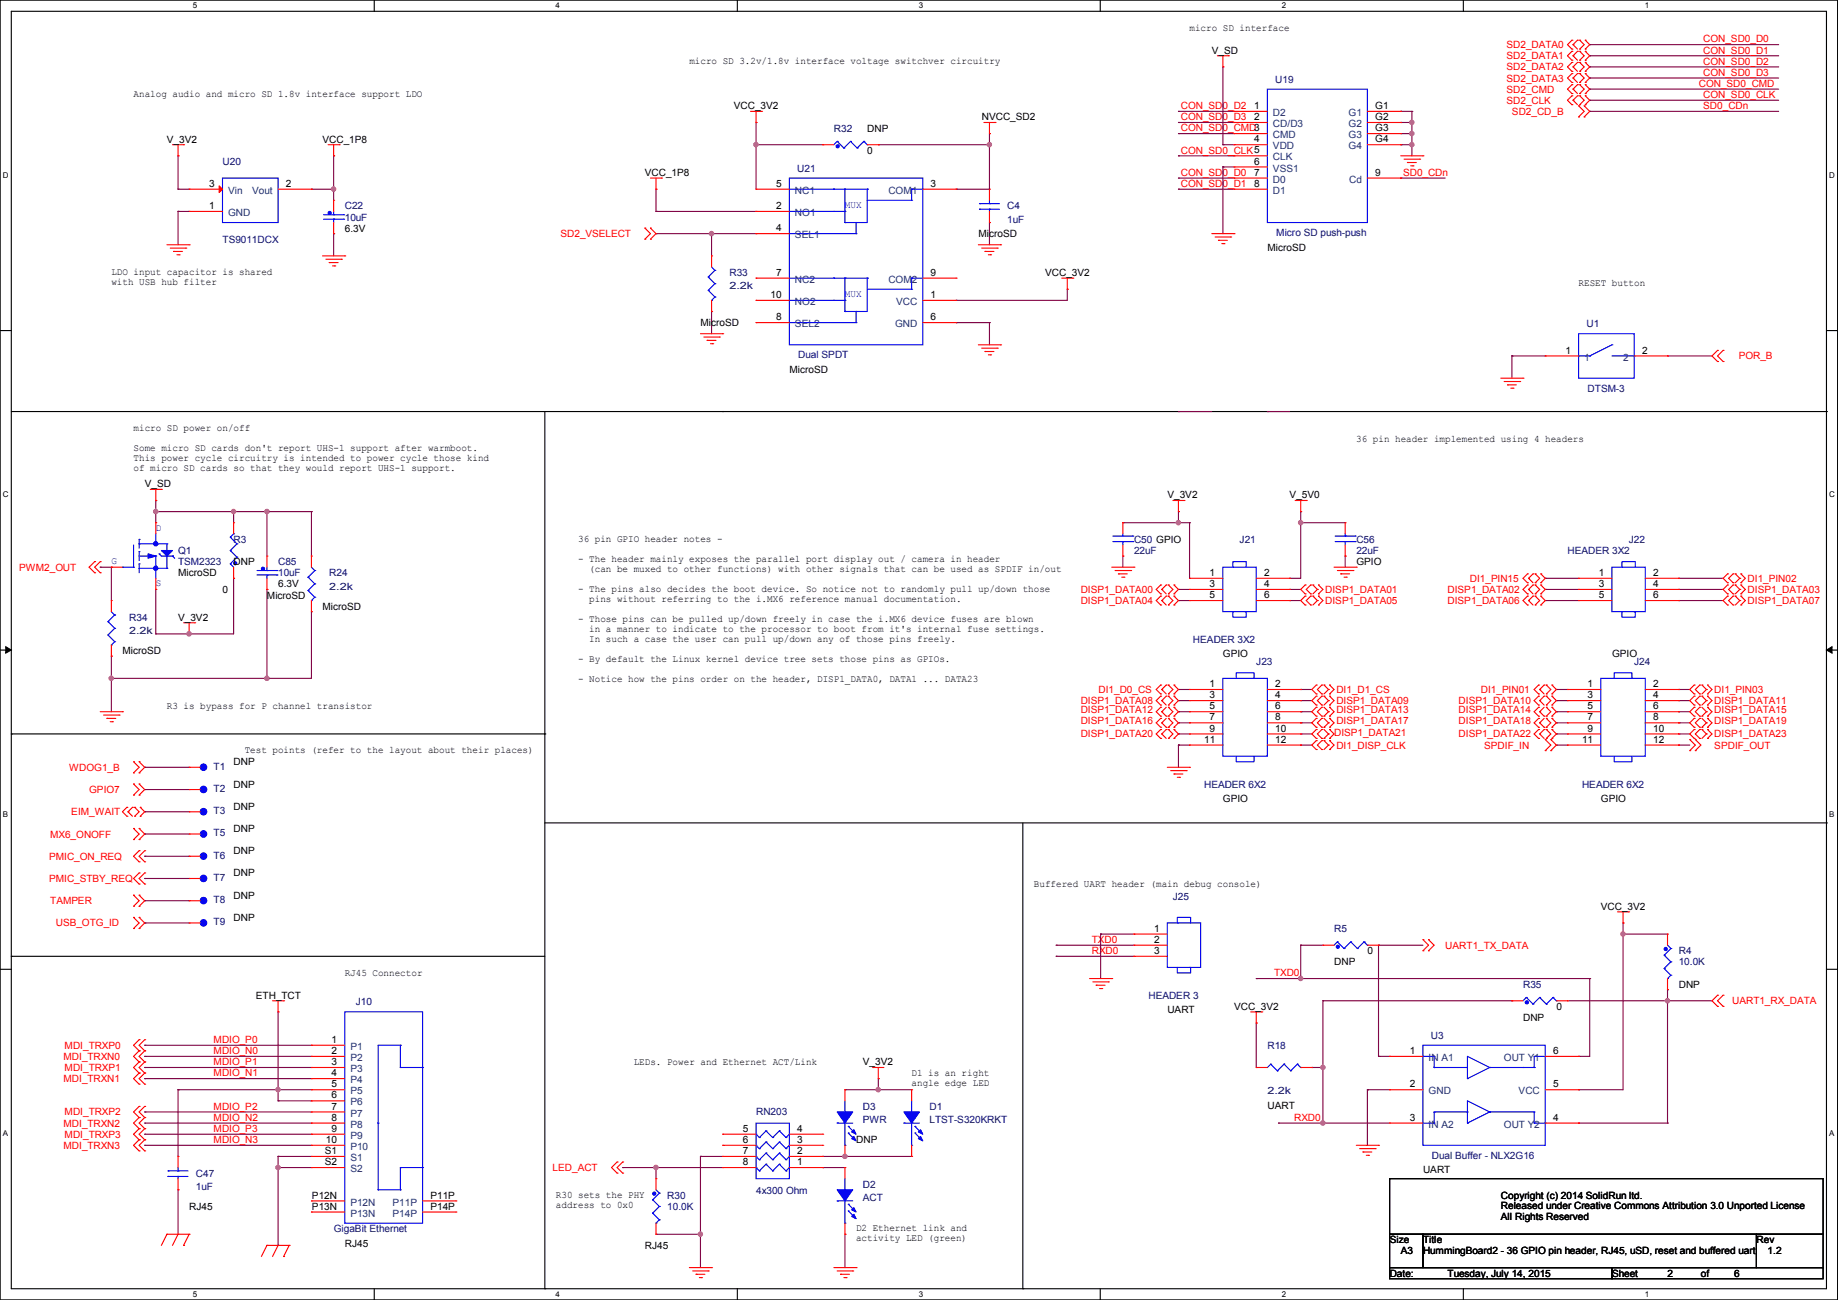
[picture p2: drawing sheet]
<svg xmlns="http://www.w3.org/2000/svg" width="420mm" height="297mm" viewBox="0 0 420 297" stroke-linecap="round" stroke-linejoin="round" font-family="sans-serif">
<defs><g id="words">
<g font-size="2.3">
<text x="271.8" y="7">micro SD interface</text>
<text x="157.5" y="14.6">micro SD 3.2v/1.8v interface voltage switchver circuitry</text>
<text x="276.9" y="12.3">V_SD</text>
<text x="30.5" y="22.2">Analog audio and micro SD 1.8v interface support LDO</text>
<text x="167.7" y="25">VCC_3V2</text>
<text x="224.3" y="27.5">NVCC_SD2</text>
<text x="286.6" y="24.9">1</text>
<text x="286.6" y="27.4">2</text>
<text x="314.3" y="24.9">G1</text>
<text x="314.3" y="27.4">G2</text>
<text x="314.3" y="30">G3</text>
<text x="38.1" y="32.6">V_3V2</text>
<text x="73.7" y="32.6">VCC_1P8</text>
<text x="198.2" y="35.1">0</text>
<text x="198.2" y="30.1">DNP</text>
<text x="286.6" y="32.5">4</text>
<text x="314.3" y="32.5">G4</text>
<text x="147.4" y="40.2">VCC_1P8</text>
<text x="286.6" y="37.6">6</text>
<text x="286.6" y="40.1">7</text>
<text x="314.3" y="40.1">9</text>
<text x="47.8" y="47.8">1</text>
<text x="47.8" y="42.7">3</text>
<text x="65.3" y="42.7">2</text>
<text x="177.3" y="42.7">5</text>
<text x="177.3" y="47.8">2</text>
<text x="212.7" y="42.7">3</text>
<text x="286.6" y="42.7">8</text>
<text x="78.8" y="52.9">6.3V</text>
<text x="177.3" y="52.8">4</text>
<text x="223.6" y="54.2">MicroSD</text>
<text x="289.6" y="57.2">MicroSD</text>
<text x="25.4" y="62.9">LDO input capacitor is shared</text>
<text x="25.4" y="65.2">with USB hub filter</text>
<text x="177.3" y="63">7</text>
<text x="212.7" y="63">9</text>
<text x="238.8" y="63.1">VCC_3V2</text>
<text x="360.7" y="65.4">RESET button</text>
<text x="176.1" y="68.1">10</text>
<text x="212.7" y="68.1">1</text>
<text x="160.1" y="74.5">MicroSD</text>
<text x="177.3" y="73.2">8</text>
<text x="212.7" y="73.2">6</text>
<text x="357.7" y="80.8">1</text>
<text x="375.2" y="80.8">2</text>
<text x="180.4" y="85.2">MicroSD</text>
<text x="30.5" y="98.4">micro SD power on/off</text>
<text x="309.9" y="101">36 pin header implemented using 4 headers</text>
<text x="30.5" y="103">Some micro SD cards don't report UHS-1 support after warmboot.</text>
<text x="30.5" y="105.3">This power cycle circuitry is intended to power cycle those kind</text>
<text x="30.5" y="107.6">of micro SD cards so that they would report UHS-1 support.</text>
<text x="33.1" y="111.3">V_SD</text>
<text x="266.8" y="113.9">V_3V2</text>
<text x="294.7" y="113.9">V_5V0</text>
<text x="132.1" y="123.8">36 pin GPIO header notes -</text>
<text x="40.7" y="131.7">MicroSD</text>
<text x="53.4" y="129.1">DNP</text>
<text x="132.1" y="128.4">- The header mainly exposes the parallel port display out / camera in header</text>
<text x="134.7" y="130.7">(can be muxed to other functions) with other signals that can be used as SPDIF in/out</text>
<text x="276.4" y="131.6">1</text>
<text x="288.9" y="131.6">2</text>
<text x="309.9" y="129.1">GPIO</text>
<text x="365.3" y="131.6">1</text>
<text x="377.8" y="131.6">2</text>
<text x="50.8" y="135.5">0</text>
<text x="61" y="136.7">MicroSD</text>
<text x="63.5" y="134.2">6.3V</text>
<text x="132.1" y="135.3">- The pins also decides the boot device. So notice not to randomly pull up/down those</text>
<text x="134.7" y="137.5">pins without referring to the i.MX6 reference manual documentation.</text>
<text x="276.4" y="134.1">3</text>
<text x="276.4" y="136.7">5</text>
<text x="288.9" y="134.1">4</text>
<text x="288.9" y="136.7">6</text>
<text x="365.3" y="134.1">3</text>
<text x="365.3" y="136.7">5</text>
<text x="377.8" y="134.1">4</text>
<text x="377.8" y="136.7">6</text>
<text x="40.7" y="141.8">V_3V2</text>
<text x="73.7" y="139.3">MicroSD</text>
<text x="132.1" y="142.1">- Those pins can be pulled up/down freely in case the i.MX6 device fuses are blown</text>
<text x="28" y="149.4">MicroSD</text>
<text x="134.7" y="144.4">in a manner to indicate to the processor to boot from it's internal fuse settings.</text>
<text x="134.7" y="146.7">In such a case the user can pull up/down any of those pins freely.</text>
<text x="132.1" y="151.3">- By default the Linux kernel device tree sets those pins as GPIOs.</text>
<text x="132.1" y="155.8">- Notice how the pins order on the header, DISP1_DATA0, DATA1 ... DATA23</text>
<text x="279.5" y="150.2">GPIO</text>
<text x="368.4" y="150.2">GPIO</text>
<text x="38.1" y="161.9">R3 is bypass for P channel transistor</text>
<text x="276.4" y="157">1</text>
<text x="276.4" y="159.5">3</text>
<text x="291.4" y="157">2</text>
<text x="291.4" y="159.5">4</text>
<text x="362.8" y="157">1</text>
<text x="362.8" y="159.5">3</text>
<text x="377.8" y="157">2</text>
<text x="377.8" y="159.5">4</text>
<text x="276.4" y="162.1">5</text>
<text x="276.4" y="164.6">7</text>
<text x="276.4" y="167.1">9</text>
<text x="291.4" y="162.1">6</text>
<text x="291.4" y="164.6">8</text>
<text x="291.4" y="167.1">10</text>
<text x="362.8" y="162.1">5</text>
<text x="362.8" y="164.6">7</text>
<text x="362.8" y="167.1">9</text>
<text x="377.8" y="162.1">6</text>
<text x="377.8" y="164.6">8</text>
<text x="377.8" y="167.1">10</text>
<text x="55.9" y="172.1">Test points (refer to the layout about their places)</text>
<text x="275.1" y="169.7">11</text>
<text x="291.4" y="169.7">12</text>
<text x="361.5" y="169.7">11</text>
<text x="377.8" y="169.7">12</text>
<text x="53.4" y="179.9">DNP</text>
<text x="53.4" y="174.8">DNP</text>
<text x="53.4" y="185">DNP</text>
<text x="279.5" y="183.2">GPIO</text>
<text x="365.8" y="183.2">GPIO</text>
<text x="53.4" y="190.1">DNP</text>
<text x="53.4" y="195.2">DNP</text>
<text x="53.4" y="200.2">DNP</text>
<text x="236.3" y="202.6">Buffered UART header (main debug console)</text>
<text x="53.4" y="205.3">DNP</text>
<text x="365.8" y="207.9">VCC_3V2</text>
<text x="53.4" y="210.4">DNP</text>
<text x="263.7" y="212.9">1</text>
<text x="263.7" y="215.4">2</text>
<text x="263.7" y="217.9">3</text>
<text x="304.9" y="220.6">DNP</text>
<text x="312.5" y="218">0</text>
<text x="78.8" y="222.9">RJ45 Connector</text>
<text x="383.6" y="225.6">DNP</text>
<text x="58.5" y="228.2">ETH_TCT</text>
<text x="266.8" y="231.5">UART</text>
<text x="282" y="230.7">VCC_3V2</text>
<text x="348" y="233.3">DNP</text>
<text x="355.7" y="230.7">0</text>
<text x="75.7" y="238.3">1</text>
<text x="75.7" y="243.3">3</text>
<text x="75.7" y="240.8">2</text>
<text x="75.7" y="245.9">4</text>
<text x="144.8" y="243.2">LEDs. Power and Ethernet ACT/Link</text>
<text x="197.2" y="243.4">V_3V2</text>
<text x="208.3" y="245.7">D1 is an right</text>
<text x="322.1" y="240.8">1</text>
<text x="354.9" y="240.8">6</text>
<text x="75.7" y="248.4">5</text>
<text x="75.7" y="251">6</text>
<text x="208.3" y="248">angle edge LED</text>
<text x="322.1" y="248.4">2</text>
<text x="354.9" y="248.4">5</text>
<text x="75.7" y="253.5">7</text>
<text x="75.7" y="256">8</text>
<text x="289.6" y="253.3">UART</text>
<text x="322.1" y="256">3</text>
<text x="354.9" y="256">4</text>
<text x="74.2" y="263.7">S1</text>
<text x="74.5" y="261.1">10</text>
<text x="75.7" y="258.6">9</text>
<text x="169.7" y="258.6">5</text>
<text x="169.7" y="261.1">6</text>
<text x="169.7" y="263.7">7</text>
<text x="182.2" y="263.7">2</text>
<text x="182.2" y="261.1">3</text>
<text x="182.2" y="258.6">4</text>
<text x="195.6" y="261.2">DNP</text>
<text x="74.2" y="266.2">S2</text>
<text x="169.7" y="266.2">8</text>
<text x="182.2" y="266.2">1</text>
<text x="325.2" y="268.1">UART</text>
<text x="71.3" y="273.8">P12N</text>
<text x="98.3" y="273.8">P11P</text>
<text x="127" y="273.7">R30 sets the PHY</text>
<text x="127" y="276">address to 0x0</text>
<text x="343" y="273.9">Copyright (c) 2014 SolidRun ltd.</text>
<text x="43.2" y="276.4">RJ45</text>
<text x="71.3" y="276.4">P13N</text>
<text x="98.3" y="276.4">P14P</text>
<text x="195.6" y="281.3">D2 Ethernet link and</text>
<text x="343" y="276.3">Released under Creative Commons Attribution 3.0 Unported License</text>
<text x="343" y="278.6">All Rights Reserved</text>
<text x="78.8" y="284.8">RJ45</text>
<text x="147.4" y="285.3">RJ45</text>
<text x="195.6" y="283.6">activity LED (green)</text>
<text x="317.6" y="284.1">Size</text>
<text x="320.1" y="286.6">A3</text>
<text x="325.2" y="284.1">Title</text>
<text x="325.2" y="286.6">HummingBoard2 - 36 GPIO pin header, RJ45, uSD, reset and buffered uart</text>
<text x="401.4" y="284.1">Rev</text>
<text x="403.9" y="286.6">1.2</text>
<text x="317.6" y="291.7">Date:</text>
<text x="330.8" y="291.7">Tuesday, July 14, 2015</text>
<text x="368.4" y="291.7">Sheet</text>
<text x="381.1" y="291.7">2</text>
<text x="388.7" y="291.7">of</text>
<text x="396.3" y="291.7">6</text>
</g>
<g font-size="2.3" fill="#f00">
<text x="344.2" y="11">SD2_DATA0</text>
<text x="389.2" y="9.7">CON_SD0_D0</text>
<text x="344.2" y="13.5">SD2_DATA1</text>
<text x="344.2" y="16.1">SD2_DATA2</text>
<text x="389.2" y="17.3">CON_SD0_D3</text>
<text x="389.2" y="14.8">CON_SD0_D2</text>
<text x="389.2" y="12.2">CON_SD0_D1</text>
<text x="344.2" y="18.6">SD2_DATA3</text>
<text x="344.2" y="23.7">SD2_CLK</text>
<text x="344.2" y="21.2">SD2_CMD</text>
<text x="388.2" y="19.9">CON_SD0_CMD</text>
<text x="389.2" y="22.4">CON_SD0_CLK</text>
<text x="269.8" y="24.9">CON_SD0_D2</text>
<text x="269.8" y="27.5">CON_SD0_D3</text>
<text x="345.5" y="26.2">SD2_CD_B</text>
<text x="389.2" y="24.9">SD0_CDn</text>
<text x="269.8" y="35.1">CON_SD0_CLK5</text>
<text x="269.8" y="30">CON_SD0_CMD3</text>
<text x="269.8" y="40.2">CON_SD0_D0</text>
<text x="320.6" y="40.2">SD0_CDn</text>
<text x="269.8" y="42.7">CON_SD0_D1</text>
<text x="128.1" y="54.2">SD2_VSELECT</text>
<text x="397.3" y="82.1">POR_B</text>
<text x="4.4" y="130.4">PWM2_OUT</text>
<text x="246.9" y="135.5">DISP1_DATA00</text>
<text x="302.8" y="135.5">DISP1_DATA01</text>
<text x="330.8" y="135.5">DISP1_DATA02</text>
<text x="335.9" y="132.9">DI1_PIN15</text>
<text x="399.4" y="135.5">DISP1_DATA03</text>
<text x="399.4" y="132.9">DI1_PIN02</text>
<text x="246.9" y="138">DISP1_DATA04</text>
<text x="302.8" y="138">DISP1_DATA05</text>
<text x="330.8" y="138">DISP1_DATA06</text>
<text x="399.4" y="138">DISP1_DATA07</text>
<text x="246.9" y="160.9">DISP1_DATA08</text>
<text x="251" y="158.3">DI1_D0_CS</text>
<text x="305.4" y="158.3">DI1_D1_CS</text>
<text x="305.4" y="160.9">DISP1_DATA09</text>
<text x="333.3" y="160.9">DISP1_DATA10</text>
<text x="338.4" y="158.3">DI1_PIN01</text>
<text x="391.7" y="158.3">DI1_PIN03</text>
<text x="391.7" y="160.9">DISP1_DATA11</text>
<text x="246.9" y="162.9">DISP1_DATA12</text>
<text x="246.9" y="165.4">DISP1_DATA16</text>
<text x="305.4" y="165.4">DISP1_DATA17</text>
<text x="305.4" y="162.9">DISP1_DATA13</text>
<text x="333.3" y="162.9">DISP1_DATA14</text>
<text x="333.3" y="165.4">DISP1_DATA18</text>
<text x="391.7" y="165.4">DISP1_DATA19</text>
<text x="391.7" y="162.9">DISP1_DATA15</text>
<text x="246.9" y="168.5">DISP1_DATA20</text>
<text x="304.9" y="168.2">DISP1_DATA21</text>
<text x="305.4" y="171">DI1_DISP_CLK</text>
<text x="333.3" y="168.5">DISP1_DATA22</text>
<text x="339.2" y="171">SPDIF_IN</text>
<text x="391.7" y="168.5">DISP1_DATA23</text>
<text x="391.7" y="171">SPDIF_OUT</text>
<text x="15.8" y="176.1">WDOG1_B</text>
<text x="20.4" y="181.2">GPIO7</text>
<text x="11.5" y="191.3">MX6_ONOFF</text>
<text x="16.3" y="186.3">EIM_WAIT</text>
<text x="11.2" y="196.4">PMIC_ON_REQ</text>
<text x="11.2" y="201.5">PMIC_STBY_REQ</text>
<text x="11.5" y="206.6">TAMPER</text>
<text x="12.7" y="211.7">USB_OTG_ID</text>
<text x="249.5" y="215.4">TXD0</text>
<text x="249.5" y="218">RXD0</text>
<text x="330.3" y="216.7">UART1_TX_DATA</text>
<text x="291.1" y="223.1">TXD0</text>
<text x="395.8" y="229.4">UART1_RX_DATA</text>
<text x="14.8" y="239.6">MDI_TRXP0</text>
<text x="48.8" y="238.3">MDIO_P0</text>
<text x="14.5" y="242.1">MDI_TRXN0</text>
<text x="14.8" y="244.7">MDI_TRXP1</text>
<text x="48.8" y="243.4">MDIO_P1</text>
<text x="48.8" y="245.9">MDIO_N1</text>
<text x="48.8" y="240.8">MDIO_N0</text>
<text x="14.5" y="247.2">MDI_TRXN1</text>
<text x="14.5" y="257.4">MDI_TRXN2</text>
<text x="14.8" y="254.8">MDI_TRXP2</text>
<text x="48.8" y="253.5">MDIO_P2</text>
<text x="48.8" y="256.1">MDIO_N2</text>
<text x="295.7" y="256.1">RXD0</text>
<text x="14.5" y="262.5">MDI_TRXN3</text>
<text x="14.8" y="259.9">MDI_TRXP3</text>
<text x="48.8" y="261.2">MDIO_N3</text>
<text x="48.8" y="258.6">MDIO_P3</text>
<text x="126.3" y="267.5">LED_ACT</text>
</g>
<g font-size="2.3" fill="#000080">
<text x="291.4" y="18.9">U19</text>
<text x="190.6" y="30.1">R32</text>
<text x="50.8" y="37.7">U20</text>
<text x="182.2" y="39.2">U21</text>
<text x="78.8" y="47.8">C22</text>
<text x="230.2" y="47.8">C4</text>
<text x="78.8" y="50.4">10uF</text>
<text x="230.2" y="50.9">1uF</text>
<text x="291.7" y="53.9">Micro SD push-push</text>
<text x="50.8" y="55.5">TS9011DCX</text>
<text x="166.7" y="63.1">R33</text>
<text x="166.7" y="66.1">2.2k</text>
<text x="362.5" y="74.8">U1</text>
<text x="182.4" y="81.9">Dual SPDT</text>
<text x="362.8" y="89.5">DTSM-3</text>
<text x="53.4" y="124">R3</text>
<text x="259.1" y="124">C50 GPIO</text>
<text x="283.3" y="124">J21</text>
<text x="309.9" y="124">C56</text>
<text x="372.2" y="124">J22</text>
<text x="40.7" y="126.6">Q1</text>
<text x="40.7" y="129.1">TSM2323</text>
<text x="63.5" y="129.1">C85</text>
<text x="63.5" y="131.7">10uF</text>
<text x="75.2" y="131.7">R24</text>
<text x="259.1" y="126.6">22uF</text>
<text x="309.9" y="126.6">22uF</text>
<text x="358.2" y="126.6">HEADER 3X2</text>
<text x="75.2" y="134.7">2.2k</text>
<text x="29.5" y="141.8">R34</text>
<text x="29.5" y="144.9">2.2k</text>
<text x="272.6" y="146.9">HEADER 3X2</text>
<text x="287.1" y="152">J23</text>
<text x="373.4" y="152">J24</text>
<text x="48.8" y="175.9">T1</text>
<text x="275.1" y="179.9">HEADER 6X2</text>
<text x="361.5" y="179.9">HEADER 6X2</text>
<text x="48.8" y="180.9">T2</text>
<text x="48.8" y="191.1">T5</text>
<text x="48.8" y="186">T3</text>
<text x="48.8" y="196.2">T6</text>
<text x="48.8" y="201.3">T7</text>
<text x="48.8" y="206.3">T8</text>
<text x="268" y="205.6">J25</text>
<text x="48.8" y="211.4">T9</text>
<text x="304.9" y="212.9">R5</text>
<text x="383.6" y="218">R4</text>
<text x="383.6" y="220.6">10.0K</text>
<text x="348" y="225.6">R35</text>
<text x="81.3" y="229.7">J10</text>
<text x="262.4" y="228.2">HEADER 3</text>
<text x="289.6" y="239.6">R18</text>
<text x="327" y="237.3">U3</text>
<text x="289.6" y="250">2.2k</text>
<text x="172.8" y="254.8">RN203</text>
<text x="197.2" y="253.6">D3</text>
<text x="197.2" y="256.6">PWR</text>
<text x="212.4" y="253.6">D1</text>
<text x="212.4" y="256.6">LTST-S320KRKT</text>
<text x="44.7" y="268.8">C47</text>
<text x="327.2" y="264.8">Dual Buffer - NLX2G16</text>
<text x="44.7" y="271.9">1uF</text>
<text x="152.5" y="273.9">R30</text>
<text x="172.8" y="272.9">4x300 Ohm</text>
<text x="197.2" y="271.4">D2</text>
<text x="197.2" y="274.4">ACT</text>
<text x="76.2" y="281.5">GigaBit Ethernet</text>
<text x="152.5" y="276.4">10.0K</text>
</g>
<g font-size="2.3" fill="#004080">
<text x="290.9" y="26.5">D2</text>
<text x="290.9" y="29">CD/D3</text>
<text x="308.2" y="26.5">G1</text>
<text x="308.2" y="29">G2</text>
<text x="290.9" y="34.1">VDD</text>
<text x="290.9" y="31.6">CMD</text>
<text x="308.2" y="31.6">G3</text>
<text x="308.2" y="34.1">G4</text>
<text x="290.9" y="39.2">VSS1</text>
<text x="290.9" y="36.7">CLK</text>
<text x="290.9" y="41.7">D0</text>
<text x="308.3" y="41.7">Cd</text>
<text x="52.1" y="44.3">Vin</text>
<text x="57.6" y="44.3">Vout</text>
<text x="181.7" y="44.3">NC1</text>
<text x="203" y="44.3">COM1</text>
<text x="290.9" y="44.3">D1</text>
<text x="52.1" y="49.4">GND</text>
<text x="181.7" y="49.4">NO1</text>
<text x="181.7" y="54.4">SEL1</text>
<text x="181.7" y="64.6">NC2</text>
<text x="203" y="64.6">COM2</text>
<text x="181.7" y="69.7">NO2</text>
<text x="204.8" y="69.7">VCC</text>
<text x="181.7" y="74.8">SEL2</text>
<text x="204.5" y="74.8">GND</text>
<text x="362" y="82.4">1</text>
<text x="370.9" y="82.4">2</text>
<text x="80.1" y="239.9">P1</text>
<text x="80.1" y="244.9">P3</text>
<text x="80.1" y="242.4">P2</text>
<text x="326.5" y="242.4">IN A1</text>
<text x="343.6" y="242.4">OUT Y1</text>
<text x="80.1" y="250">P5</text>
<text x="80.1" y="247.5">P4</text>
<text x="326.5" y="250">GND</text>
<text x="347" y="250">VCC</text>
<text x="80.1" y="252.6">P6</text>
<text x="80.1" y="255.1">P7</text>
<text x="80.1" y="257.6">P8</text>
<text x="326.5" y="257.6">IN A2</text>
<text x="343.6" y="257.6">OUT Y2</text>
<text x="80.1" y="260.2">P9</text>
<text x="80.1" y="262.7">P10</text>
<text x="80.1" y="265.3">S1</text>
<text x="80.1" y="267.8">S2</text>
<text x="80.1" y="275.4">P12N</text>
<text x="89.7" y="275.4">P11P</text>
<text x="80.1" y="278">P13N</text>
<text x="89.7" y="278">P14P</text>
</g>
<g font-size="2.3" fill="#00f">
<text x="193.1" y="47.6">MUX</text>
<text x="193.1" y="67.9">MUX</text>
<text x="35.6" y="121.3">D</text>
<text x="25.4" y="128.9">G</text>
<text x="35.6" y="134">S</text>
</g>
<g font-size="1.8">
<text x="44" y="1.9">5</text>
<text x="127" y="1.9">4</text>
<text x="209.9" y="1.9">3</text>
<text x="292.9" y="1.9">2</text>
<text x="375.8" y="1.9">1</text>
<text x=".7" y="40.6">D</text>
<text x="418" y="40.6">D</text>
<text x=".7" y="113.6">C</text>
<text x="418" y="113.6">C</text>
<text x=".7" y="186.6">B</text>
<text x="418" y="186.6">B</text>
<text x=".7" y="259.5">A</text>
<text x="418" y="259.5">A</text>
<text x="44" y="296.3">5</text>
<text x="127" y="296.3">4</text>
<text x="209.9" y="296.3">3</text>
<text x="292.9" y="296.3">2</text>
<text x="375.8" y="296.3">1</text>
</g>
</g></defs>
<path d="M0 0h419.9v297h-419.9zM2.6 2.6h414.8v291.8h-414.8z" fill="none" stroke="#000" stroke-width=".25"/>
<g fill="#fff">
<path d="M44 .3h1v2h-1z"/>
<path d="M44 294.7h1v2h-1z"/>
</g>
<path d="M85.5 0v2.6M85.5 294.4v2.6" fill="none" stroke="#000" stroke-width=".25"/>
<g fill="#fff">
<path d="M127 .3h.9v2h-.9z"/>
<path d="M127 294.7h.9v2h-.9z"/>
</g>
<path d="M168.5 0v2.6M168.5 294.4v2.6" fill="none" stroke="#000" stroke-width=".25"/>
<g fill="#fff">
<path d="M209.9 .3h1v2h-1z"/>
<path d="M209.9 294.7h1v2h-1z"/>
</g>
<path d="M251.4 0v2.6M251.4 294.4v2.6" fill="none" stroke="#000" stroke-width=".25"/>
<g fill="#fff">
<path d="M292.9 .3h.9v2h-.9z"/>
<path d="M292.9 294.7h.9v2h-.9z"/>
</g>
<path d="M334.4 0v2.6M334.4 294.4v2.6" fill="none" stroke="#000" stroke-width=".25"/>
<g fill="#fff">
<path d="M375.8 .3h1v2h-1z"/>
<path d="M375.8 294.7h1v2h-1z"/>
<path d="M.7 39h1.2v2h-1.2z"/>
<path d="M418 39h1.3v2h-1.3z"/>
<path d="M.7 112h1.2v2h-1.2z"/>
<path d="M418 112h1.3v2h-1.3z"/>
</g>
<path d="M0 75.5h2.6M417.4 75.5h2.5" fill="none" stroke="#000" stroke-width=".25"/>
<g fill="#fff">
<path d="M.7 185h1.2v1.9h-1.2z"/>
<path d="M418 185h1.2v1.9h-1.2z"/>
</g>
<path d="M0 148.5h2.6M417.4 148.5h2.5" fill="none" stroke="#000" stroke-width=".25"/>
<path d="M1.3 147.7l1.3 .8-1.3 .7zM417.4 148.5l1.2-.8v1.5z" fill="#000" stroke="#000" stroke-width=".23"/>
<g fill="#fff">
<path d="M.7 257.9h1.2v2h-1.2z"/>
<path d="M418 257.9h1.2v2h-1.2z"/>
</g>
<g fill="none" stroke="#000" stroke-width=".25">
<path d="M2.6 94h414.8M124.5 94v200.4M165.1 94h.1M417.4 94h.1M2.6 167.7h.1M2.6 167.7h121.9M124.5 167.7h.1M124.5 188h292.9M233.7 188v106.4M417.4 188h.1M2.6 218.5h.1M2.6 218.5h121.9"/>
<path d="M0 221.4h2.6M417.4 221.4h2.5M317.5 269.3h99.1v12.7h-99.1zM124.5 294.4h.1M233.7 294.4h.1M317.5 282h7.7v7.6h-7.7zM317.5 289.6h50.8v2.5h-50.8zM325.2 282h76.2v7.6h-76.2zM368.3 289.6h48.3v2.5h-48.3zM401.4 282h15.2v7.6h-15.2z"/>
</g>
<g fill="none" stroke="#800040" stroke-width=".25">
<path d="M279.4 15.3h.1M279.4 15.3v17.8M363.3 17.8h.1M363.3 15.3h.1M363.3 12.7h.1M363.3 10.2h.1M363.3 17.8h43.1M363.3 15.3h43.1M363.3 12.7h43.1M363.3 10.2h43.1M40.7 35.6h.1M40.7 35.6v7.6"/>
<path d="M76.2 35.6h.1M76.2 35.6v10.2M172.8 28h.1M172.8 33.1h.1M172.8 33.1h15.2M172.8 28v15.2M200.7 33.1h.1M200.7 33.1h25.4M226.1 30.5h.1M226.1 33.1h.1M226.1 30.5v12.7h-7.6M269.3 35.6h.1"/>
<path d="M269.3 25.4h.1M269.3 30.5h.1M269.3 28h.1M269.3 25.4h12.7M269.3 35.6h12.7M269.3 30.5h12.7M269.3 28h12.7M279.4 33.1h.1M279.4 38.1h.1M279.4 33.1h2.6M279.4 38.1h2.6M279.4 38.1v15.3"/>
<path d="M320.1 30.5h.1M320.1 25.4h.1M320.1 28h.1M320.1 33.1h.1M320.1 25.4h2.5M320.1 30.5h2.5M320.1 28h2.5M320.1 33.1h2.5M322.6 30.5h.1M322.6 28h.1M322.6 33.1h.1M322.6 25.4h.1"/>
<path d="M322.6 25.4v10.2M363.3 20.4h.1M363.3 25.4h.1M363.3 22.9h.1M363.3 20.4h43.1M363.3 25.4h43.1M363.3 22.9h43.1M40.7 43.2h.1M40.7 48.3h.1M40.7 48.3v7.6M40.7 43.2h2.5M40.7 48.3h2.5"/>
<path d="M71.2 43.2h.1M71.2 43.2h5M76.2 53.4h.1M76.2 43.2h.1M76.2 53.4v5.1M149.9 53.4h.1M149.9 48.3h.1M149.9 43.2h.1M149.9 43.2v5.1M149.9 48.3h22.9M149.9 53.4h22.9M162.6 53.4h.1"/>
<path d="M162.6 53.4v5.1M218.5 43.2h.1M226.1 50.8h.1M226.1 50.8v5.1M269.3 43.2h.1M269.3 40.7h.1M269.3 40.7h12.7M269.3 43.2h12.7M320.1 40.7h.1M320.1 40.7h10.1M162.6 71.2h.1M162.6 71.2v5"/>
<path d="M218.5 68.6h.1M218.5 73.7h.1M218.5 73.7h7.6M226.1 73.7h.1M226.1 73.7v5.1M243.9 66.1h.1M243.9 66.1v2.5h-25.4M269.3 94h.1M269.3 94h7.6M289.6 94h.1M289.6 94h5.1M345.5 81.3h.1"/>
<path d="M345.5 81.3h7.6M345.5 81.3v5.1M381 81.3h.1M381 81.3h10.2M35.6 114.3h.1M35.6 116.9h.1M35.6 114.3v5.1M35.6 116.9h35.6M53.4 116.9h.1M53.4 116.9v2.5M61 116.9h.1M61 116.9v10.1"/>
<path d="M71.2 116.9h.1M71.2 116.9v10.1M256.6 119.4h.1M256.6 119.4h15.2M269.3 119.4h.1M269.3 116.9h.1M269.3 116.9v2.5M271.8 119.4h.1M271.8 119.4v12.7M297.2 116.9h.1M297.2 119.4h.1M297.2 116.9v15.2h-2.5"/>
<path d="M297.2 119.4h10.2M22.9 129.6h.1M22.9 129.6h2.5M25.4 129.6h.1M25.4 129.6v7.6M35.6 134.7h.1M35.6 134.7v10.1M53.4 132.1h.1M53.4 132.1v12.7h-17.8M61 134.7h.1M61 134.7v20.3M71.2 139.7h.1"/>
<path d="M71.2 139.7v15.3h-45.8M256.6 127h.1M256.6 127v2.6M269.3 134.7h.1M269.3 137.2h.1M269.3 134.7h2.5M269.3 137.2h2.5M294.7 132.1h.1M294.7 134.7h.1M294.7 137.2h.1M294.7 134.7h2.5M294.7 137.2h2.5"/>
<path d="M307.4 127h.1M307.4 127v2.6M353.1 134.7h.1M353.1 137.2h.1M353.1 132.1h.1M353.1 132.1h7.6M353.1 134.7h7.6M353.1 137.2h7.6M383.6 134.7h.1M383.6 137.2h.1M383.6 132.1h.1M383.6 132.1h10.1"/>
<path d="M383.6 134.7h10.1M383.6 137.2h10.1M25.4 149.9h.1M25.4 155h.1M25.4 149.9v12.7M35.6 144.8h.1M43.2 144.8h.1M61 155h.1M269.3 157.5h.1M269.3 157.5h2.5M297.2 157.5h.1M297.2 157.5h2.6"/>
<path d="M355.6 157.5h.1M355.6 157.5h2.6M383.6 157.5h.1M383.6 157.5h2.5M33.1 175.3h.1M33.1 175.3h10.1M269.3 170.2h.1M269.3 160.1h.1M269.3 162.6h.1M269.3 165.1h.1M269.3 167.7h.1M269.3 170.2v5.1"/>
<path d="M269.3 170.2h2.5M269.3 160.1h2.5M269.3 162.6h2.5M269.3 165.1h2.5M269.3 167.7h2.5M297.2 160.1h.1M297.2 162.6h.1M297.2 165.1h.1M297.2 167.7h.1M297.2 170.2h.1M297.2 170.2h2.6M297.2 160.1h2.6"/>
<path d="M297.2 162.6h2.6M297.2 165.1h2.6M297.2 167.7h2.6M355.6 160.1h.1M355.6 162.6h.1M355.6 165.1h.1M355.6 167.7h.1M355.6 170.2h.1M355.6 170.2h2.6M355.6 160.1h2.6M355.6 162.6h2.6M355.6 165.1h2.6"/>
<path d="M355.6 167.7h2.6M383.6 160.1h.1M383.6 162.6h.1M383.6 165.1h.1M383.6 167.7h.1M383.6 170.2h.1M383.6 170.2h2.5M383.6 160.1h2.5M383.6 162.6h2.5M383.6 165.1h2.5M383.6 167.7h2.5M33.1 180.4h.1"/>
<path d="M33.1 185.5h.1M33.1 190.5h.1M33.1 195.6h.1M33.1 180.4h10.1M33.1 185.5h10.1M33.1 190.5h10.1M33.1 195.6h10.1M33.1 200.7h.1M33.1 205.8h.1M33.1 210.9h.1M33.1 200.7h10.1M33.1 205.8h10.1"/>
<path d="M33.1 210.9h10.1M241.3 215.9h.1M241.3 218.5h.1M241.3 215.9h17.8M241.3 218.5h17.8M251.5 213.4h.1M251.5 213.4h7.6M251.5 213.4v10.2M297.2 215.9h.1M297.2 215.9v7.7M297.2 215.9h5.1M315 215.9h.1"/>
<path d="M315 215.9h10.2M315 215.9v25.4M370.9 210.9h.1M370.9 213.4h.1M370.9 210.9v38.1h-10.2M370.9 213.4h10.1M33.1 238.8h.1M33.1 238.8h38.1M63.5 231.2h.1M63.5 231.2v20.3M287.1 223.6h.1M287.1 233.7h.1"/>
<path d="M287.1 223.6h76.2M287.1 233.7v10.2M297.2 223.6h.1M302.3 228.6h.1M302.3 228.6v28M302.3 228.6h43.2M345.5 228.6h.1M358.2 228.6h33M363.3 223.6h.1M363.3 223.6v17.7h-2.6M381 226.1h.1M381 228.6h.1"/>
<path d="M381 226.1v30.5M33.1 243.9h.1M33.1 246.4h.1M33.1 254h.1M33.1 256.6h.1M33.1 241.3h.1M33.1 259.1h.1M33.1 243.9h38.1M33.1 246.4h38.1M33.1 254h38.1M33.1 256.6h38.1M33.1 241.3h38.1"/>
<path d="M33.1 259.1h38.1M40.7 249h.1M40.7 249h30.5M40.7 249v15.2M63.5 251.5h.1M63.5 249h.1M63.5 251.5h7.7M193.1 249h.1M193.1 249h15.2M200.7 246.4h.1M200.7 249h.1M200.7 246.4v2.6"/>
<path d="M292.1 256.6h.1M292.1 256.6h25.4M299.8 243.9h.1M299.8 243.9h2.5M302.3 243.9h.1M302.3 256.6h.1M312.5 249h.1M312.5 249h5M312.5 249v12.7M315 241.3h.1M315 241.3h2.5M360.7 241.3h.1"/>
<path d="M360.7 249h.1M360.7 256.6h.1M360.7 256.6h20.3M381 256.6h.1M33.1 261.7h.1M33.1 261.7h38.1M40.7 271.8h.1M40.7 271.8v10.2M63.5 264.2h.1M63.5 266.7h.1M63.5 264.2v20.3M63.5 264.2h7.7"/>
<path d="M63.5 266.7h7.7M142.3 266.7h.1M142.3 266.7h22.8M149.9 266.7h.1M149.9 266.7v2.6M160.1 264.2h.1M160.1 264.2h5M160.1 264.2v25.4M188 266.7h.1M188 264.2h.1M188 264.2h20.3M188 266.7h5.1"/>
<path d="M193.1 264.2h.1M149.9 282h.1M149.9 282h10.2M160.1 282h.1M193.1 282h.1M193.1 282v7.6"/>
</g>
<g fill="#f0f" stroke="#f0f" stroke-width=".25">
<circle cx="297.2" cy="119.4" r=".49"/>
<circle cx="63.5" cy="248.9" r=".49"/>
<circle cx="322.6" cy="30.5" r=".49"/>
<circle cx="322.6" cy="28" r=".49"/>
<circle cx="322.6" cy="33" r=".49"/>
<circle cx="297.2" cy="223.5" r=".49"/>
<circle cx="370.9" cy="213.4" r=".49"/>
<circle cx="381" cy="228.6" r=".49"/>
<circle cx="302.3" cy="256.6" r=".49"/>
<circle cx="149.9" cy="266.7" r=".49"/>
<circle cx="160" cy="282" r=".49"/>
<circle cx="76.2" cy="43.2" r=".49"/>
<circle cx="162.6" cy="53.4" r=".49"/>
<circle cx="226.1" cy="33" r=".49"/>
<circle cx="172.7" cy="33" r=".49"/>
<circle cx="43.2" cy="144.8" r=".49"/>
<circle cx="25.4" cy="155" r=".49"/>
<circle cx="35.6" cy="116.9" r=".49"/>
<circle cx="61" cy="155" r=".49"/>
<circle cx="61" cy="116.9" r=".49"/>
<circle cx="53.4" cy="116.9" r=".49"/>
<circle cx="63.5" cy="266.7" r=".49"/>
<circle cx="193.1" cy="264.2" r=".49"/>
<circle cx="302.3" cy="243.9" r=".49"/>
<circle cx="269.3" cy="119.4" r=".49"/>
<circle cx="200.7" cy="248.9" r=".49"/>
</g>
<g fill="none" stroke="#f00" stroke-width=".25">
<path d="M278.2 12.7h2.5M279.4 15.3h.1M279.4 12.7v2.6M280.7 12.7h.1M359.2 11.2h.1M359.2 9.2h.1M359.2 13.8h.1M359.2 11.7h.1M359.2 16.3h.1M359.2 14.3h.1M359.2 18.8h.1M359.2 16.8h.1"/>
<path d="M359.2 19.3h.1M359.2 14.3l-1 1 1 1M359.2 9.2l-1 1 1 1M359.2 16.8l-1 1 1 1M359.2 11.7l-1 1 1 1.1M359.2 19.3l-1 1.1 1 1M359.5 10.2h.1M359.5 12.7h.1M359.5 15.3h.1M359.5 17.8h.1M359.5 10.2l1 1M359.5 12.7l1 1.1"/>
<path d="M359.5 15.3l1 1M359.5 17.8l1 1M360.5 9.2h.1M360.5 11.7h.1M360.5 14.3h.1M360.5 16.8h.1M360.5 19.3h.1M360.5 11.7l-1 1M360.5 9.2l-1 1M360.5 14.3l-1 1M360.5 16.8l-1 1M360.5 19.3l-1 1.1"/>
<path d="M361 9.2h.1M361 11.2h.1M361 11.7h.1M361 13.8h.1M361 14.3h.1M361 16.3h.1M361 16.8h.1M361 18.8h.1M361 19.3h.1M361 9.2l1 1-1 1M361 11.7l1 1-1 1.1M361 14.3l1 1-1 1"/>
<path d="M361 16.8l1 1-1 1M361 19.3l1 1.1-1 1M362.2 9.2h.1M362.2 11.2h.1M362.2 11.7h.1M362.2 13.8h.1M362.2 14.3h.1M362.2 16.3h.1M362.2 16.8h.1M362.2 18.8h.1M362.2 19.3h.1M362.2 9.2l1.1 1-1.1 1"/>
<path d="M362.2 14.3l1.1 1-1.1 1M362.2 11.7l1.1 1-1.1 1.1M362.2 16.8l1.1 1-1.1 1M362.2 19.3l1.1 1.1-1.1 1M39.4 33.1h2.6M40.7 35.6h.1M40.7 33.1v2.5M42 33.1h.1M75 33.1h2.5M76.2 35.6h.1M76.2 33.1v2.5M77.5 33.1h.1"/>
<path d="M171.5 25.4h2.5M172.8 28h.1M172.8 25.4v2.6M174 25.4h.1M188 33.1h.1M188 33.1h2.5M198.2 33.1h2.5M200.7 33.1h.1M224.8 28h2.6M226.1 30.5h.1M226.1 28v2.5M227.4 28h.1"/>
<path d="M282 25.4h.1M282 28h.1M282 38.1h.1M282 33.1h.1M282 35.6h.1M282 30.5h.1M282 35.6h7.6M282 33.1h7.6M282 25.4h7.6M282 28h7.6M282 38.1h7.6M282 30.5h7.6"/>
<path d="M312.5 33.1h7.6M312.5 25.4h7.6M312.5 28h7.6M312.5 30.5h7.6M320.1 25.4h.1M320.1 28h.1M320.1 30.5h.1M320.1 33.1h.1M320.1 35.6h5.1M320.8 36.4h3.6M321.6 37.1h.1M321.6 37.1h2"/>
<path d="M322.4 37.9h.5M322.9 37.9h.1M324.4 36.4h.1M325.2 35.6h.1M359.2 23.9h.1M359.2 21.9h.1M359.2 21.4h.1M359.2 21.9l-1 1 1 1M359.5 22.9h.1M359.5 20.4h.1M359.5 20.4l1 1M359.5 22.9l1 1"/>
<path d="M360.5 21.9h.1M360.5 21.9l-1 1M360.7 26.7h.1M360.7 24.2h.1M360.7 24.2l1.3 1.2-1.3 1.3M361 21.9h.1M361 23.9h.1M361 21.4h.1M361 21.9l1 1-1 1M362 24.2h.1M362 26.7h.1M362 24.2l1.3 1.2-1.3 1.3"/>
<path d="M362.2 21.9h.1M362.2 23.9h.1M362.2 21.4h.1M362.2 21.9l1.1 1-1.1 1M38.1 55.9h5.1M38.9 56.7h3.6M39.7 57.4h.1M39.7 57.4h2M40.4 58.2h.5M40.9 58.2h.1M42.5 56.7h.1M43.2 55.9h.1"/>
<path d="M43.2 48.3h.1M43.2 43.2h.1M43.2 48.3h7.6M43.2 43.2h7.6M63.5 43.2h7.7M71.2 43.2h.1M73.7 58.5h5.1M74.5 59.2h3.5M75.2 60h.1M75.2 60h2.1M76.2 45.8h.1M76.2 53.4h.1"/>
<path d="M76.2 45.8v2.5M76.2 50.8v2.6M78 59.2h.1M78.8 58.5h.1M147.4 54.7h.1M147.4 52.1h.1M147.4 52.1l1.2 1.3-1.2 1.3M148.6 52.1h.1M148.6 54.7h.1M148.6 40.7h2.6M148.6 52.1l1.3 1.3-1.3 1.3M149.9 43.2h.1"/>
<path d="M149.9 40.7v2.5M151.2 40.7h.1M162.6 58.5h.1M162.6 58.5v2.5M172.8 43.2h.1M172.8 48.3h.1M172.8 53.4h.1M172.8 53.4h7.6M172.8 48.3h7.6M172.8 43.2h7.6M210.9 43.2h7.6M218.5 43.2h.1"/>
<path d="M223.6 55.9h5M224.3 56.7h3.6M225.1 57.4h.1M225.1 57.4h2M225.8 58.2h.6M226.1 50.8h.1M226.1 43.2h.1M226.1 43.2v2.6M226.1 48.3v2.5M226.4 58.2h.1M227.9 56.7h.1M228.6 55.9h.1"/>
<path d="M276.9 53.4h5.1M277.7 54.1h3.5M278.4 54.9h.1M278.4 54.9h2.1M279.2 55.7h.5M279.7 55.7h.1M281.2 54.1h.1M282 53.4h.1M282 40.7h.1M282 43.2h.1M282 40.7h7.6M282 43.2h7.6"/>
<path d="M312.5 40.7h7.6M320.1 40.7h.1M76 60.7h.5M76.5 60.7h.1M160.1 76.2h5M160.8 77h3.6M161.6 77.8h.1M161.6 77.8h2M162.3 78.5h.6M162.6 71.2h.1M162.6 68.6v2.6M162.9 78.5h.1"/>
<path d="M164.4 77h.1M165.1 76.2h.1M172.8 63.5h.1M172.8 68.6h.1M172.8 73.7h.1M172.8 63.5h7.6M172.8 68.6h7.6M172.8 73.7h7.6M210.9 63.5h7.6M210.9 68.6h7.6M210.9 73.7h7.6M218.5 68.6h.1"/>
<path d="M218.5 63.5h.1M218.5 73.7h.1M223.6 78.8h5M224.3 79.5h3.6M227.9 79.5h.1M228.6 78.8h.1M242.6 63.5h2.6M243.9 66.1h.1M243.9 63.5v2.6M245.2 63.5h.1M225.1 80.3h.1M225.1 80.3h2"/>
<path d="M225.8 81.1h.6M226.4 81.1h.1M342.9 86.4h5.1M343.7 87.2h3.6M344.5 87.9h.1M344.5 87.9h2M345.2 88.7h.5M345.7 88.7h.1M347.3 87.2h.1M348 86.4h.1M353.1 81.3h.1M353.1 81.3h7.6"/>
<path d="M373.4 81.3h7.6M381 81.3h.1M392.5 80.1h.1M392.5 82.6h.1M392.5 80.1l-1.3 1.2 1.3 1.3M393.7 82.6h.1M393.7 80.1h.1M393.7 80.1l-1.2 1.2 1.2 1.3M34.3 111.8h2.6M35.6 114.3h.1M35.6 119.4h.1M35.6 111.8v2.5"/>
<path d="M35.6 119.4v2.6M36.9 111.8h.1M53.4 119.4h.1M53.4 119.4v2.6M256.6 119.4h.1M256.6 119.4v2.6M268 114.3h2.6M269.3 116.9h.1M269.3 114.3v2.6M270.6 114.3h.1M296 114.3h2.5M297.2 116.9h.1"/>
<path d="M297.2 114.3v2.6M298.5 114.3h.1M307.4 119.4h.1M307.4 119.4v2.6M21.6 128.3h.1M21.6 130.9h.1M21.6 128.3l-1.2 1.3 1.2 1.3M22.9 128.3h.1M22.9 130.9h.1M22.9 128.3l-1.3 1.3 1.3 1.3M25.4 129.6h.1M25.4 137.2h.1"/>
<path d="M25.4 129.6h2.6M25.4 137.2v2.5M35.6 134.7h.1M35.6 132.1v2.6M53.4 132.1h.1M53.4 129.6v2.5M61 127h.1M61 134.7h.1M61 127v2.6M61 132.1v2.6M71.2 127h.1M71.2 139.7h.1"/>
<path d="M71.2 127v2.6M71.2 137.2v2.5M254 129.6h5.1M254.8 130.3h3.6M255.6 131.1h.1M255.6 131.1h2M256.3 131.9h.5M256.6 127h.1M256.6 124.5v2.5M256.8 131.9h.1M258.4 130.3h.1M259.1 129.6h.1"/>
<path d="M265.2 135.7h.1M265.2 133.6h.1M265.2 138.2h.1M265.2 136.2h.1M265.2 133.6l-1 1.1 1 1M265.2 136.2l-1 1 1 1M265.5 134.7h.1M265.5 137.2h.1M265.5 134.7l1 1M265.5 137.2l1 1M266.5 133.6h.1M266.5 136.2h.1"/>
<path d="M266.5 136.2l-1 1M266.5 133.6l-1 1.1M267 133.6h.1M267 135.7h.1M267 136.2h.1M267 138.2h.1M267 133.6l1 1.1-1 1M267 136.2l1 1-1 1M268.3 133.6h.1M268.3 135.7h.1M268.3 136.2h.1M268.3 138.2h.1"/>
<path d="M268.3 133.6l1 1.1-1 1M268.3 136.2l1 1-1 1M271.8 132.1h.1M271.8 134.7h.1M271.8 137.2h.1M271.8 132.1h7.6M271.8 134.7h7.6M271.8 137.2h7.6M287.1 132.1h7.6M287.1 134.7h7.6M287.1 137.2h7.6M294.7 132.1h.1"/>
<path d="M294.7 134.7h.1M294.7 137.2h.1M298.2 133.6h.1M298.2 135.7h.1M298.2 136.2h.1M298.2 138.2h.1M298.2 133.6l-1 1.1 1 1M298.2 136.2l-1 1 1 1M299.5 133.6h.1M299.5 135.7h.1M299.5 136.2h.1M299.5 138.2h.1"/>
<path d="M299.5 133.6l-1 1.1 1 1M299.5 136.2l-1 1 1 1M300 133.6h.1M300 136.2h.1M300 136.2l1 1M300 133.6l1 1.1M301 134.7h.1M301 137.2h.1M301 134.7l-1 1M301 137.2l-1 1M301.3 135.7h.1M301.3 133.6h.1"/>
<path d="M301.3 138.2h.1M301.3 136.2h.1M301.3 133.6l1 1.1-1 1M301.3 136.2l1 1-1 1M304.8 129.6h5.1M305.6 130.3h3.6M306.4 131.1h.1M306.4 131.1h2M307.1 131.9h.5M307.4 127h.1M307.4 124.5v2.5M307.6 131.9h.1"/>
<path d="M309.2 130.3h.1M309.9 129.6h.1M349 135.7h.1M349 133.6h.1M349 138.2h.1M349 136.2h.1M349 133.1h.1M349 131.1h.1M349 133.6l-1 1.1 1 1M349 131.1l-1 1 1 1M349 136.2l-1 1 1 1M349.3 134.7h.1"/>
<path d="M349.3 137.2h.1M349.3 132.1h.1M349.3 132.1l1 1M349.3 134.7l1 1M349.3 137.2l1 1M350.3 133.6h.1M350.3 136.2h.1M350.3 131.1h.1M350.3 136.2l-1 1M350.3 133.6l-1 1.1M350.3 131.1l-1 1M350.8 133.6h.1"/>
<path d="M350.8 135.7h.1M350.8 136.2h.1M350.8 138.2h.1M350.8 131.1h.1M350.8 133.1h.1M350.8 133.6l1 1.1-1 1M350.8 136.2l1 1-1 1M350.8 131.1l1 1-1 1M352.1 133.6h.1M352.1 135.7h.1M352.1 136.2h.1M352.1 138.2h.1"/>
<path d="M352.1 131.1h.1M352.1 133.1h.1M352.1 133.6l1 1.1-1 1M352.1 136.2l1 1-1 1M352.1 131.1l1 1-1 1M360.7 132.1h.1M360.7 134.7h.1M360.7 137.2h.1M360.7 132.1h7.6M360.7 134.7h7.6M360.7 137.2h7.6M376 132.1h7.6"/>
<path d="M376 134.7h7.6M376 137.2h7.6M383.6 132.1h.1M383.6 134.7h.1M383.6 137.2h.1M394.8 133.6h.1M394.8 135.7h.1M394.8 131.1h.1M394.8 133.1h.1M394.8 136.2h.1M394.8 138.2h.1M394.8 133.6l-1.1 1.1 1.1 1"/>
<path d="M394.8 131.1l-1.1 1 1.1 1M394.8 136.2l-1.1 1 1.1 1M396 133.6h.1M396 135.7h.1M396 131.1h.1M396 133.1h.1M396 136.2h.1M396 138.2h.1M396 133.6l-1 1.1 1 1M396 136.2l-1 1 1 1M396 131.1l-1 1 1 1M396.5 133.6h.1"/>
<path d="M396.5 131.1h.1M396.5 136.2h.1M396.5 136.2l1.1 1M396.5 133.6l1.1 1.1M396.5 131.1l1.1 1M397.6 134.7h.1M397.6 132.1h.1M397.6 137.2h.1M397.6 132.1l-1.1 1M397.6 134.7l-1.1 1M397.6 137.2l-1.1 1M397.8 135.7h.1"/>
<path d="M397.8 133.6h.1M397.8 133.1h.1M397.8 131.1h.1M397.8 138.2h.1M397.8 136.2h.1M397.8 133.6l1 1.1-1 1M397.8 136.2l1 1-1 1M397.8 131.1l1 1-1 1M25.4 149.9h.1M25.4 147.4v2.5M42 142.3h2.5M43.2 144.8h.1"/>
<path d="M43.2 142.3v2.5M44.5 142.3h.1M265.2 159h.1M265.2 158.5h.1M265.2 156.5h.1M265.2 159l-1 1.1 1 1M265.2 156.5l-1 1 1 1M265.5 157.5h.1M265.5 157.5l1 1M266.5 159h.1M266.5 156.5h.1M266.5 159l-1 1.1"/>
<path d="M266.5 156.5l-1 1M267 159h.1M267 156.5h.1M267 158.5h.1M267 159l1 1.1-1 1M267 156.5l1 1-1 1M268.3 159h.1M268.3 156.5h.1M268.3 158.5h.1M268.3 159l1 1.1-1 1M268.3 156.5l1 1-1 1M271.8 157.5h.1"/>
<path d="M271.8 157.5h7.6M289.6 157.5h7.6M297.2 157.5h.1M300.8 156.5h.1M300.8 158.5h.1M300.8 159h.1M300.8 159l-1 1.1 1 1M300.8 156.5l-1 1 1 1M302 156.5h.1M302 158.5h.1M302 159h.1M302 156.5l-1 1 1 1"/>
<path d="M302 159l-1 1.1 1 1M302.6 156.5h.1M302.6 159h.1M302.6 159l1 1.1M302.6 156.5l1 1M303.6 157.5h.1M303.6 157.5l-1 1M303.8 158.5h.1M303.8 156.5h.1M303.8 159h.1M303.8 159l1 1.1-1 1M303.8 156.5l1 1-1 1"/>
<path d="M351.6 159h.1M351.6 158.5h.1M351.6 156.5h.1M351.6 159l-1 1.1 1 1M351.6 156.5l-1 1 1 1M351.8 157.5h.1M351.8 157.5l1 1M352.8 159h.1M352.8 156.5h.1M352.8 159l-1 1.1M352.8 156.5l-1 1M353.4 159h.1"/>
<path d="M353.4 156.5h.1M353.4 158.5h.1M353.4 159l1 1.1-1 1M353.4 156.5l1 1-1 1M354.6 159h.1M354.6 156.5h.1M354.6 158.5h.1M354.6 159l1 1.1-1 1M354.6 156.5l1 1-1 1M358.2 157.5h.1M358.2 157.5h7.6M376 157.5h7.6"/>
<path d="M383.6 157.5h.1M387.1 156.5h.1M387.1 158.5h.1M387.1 159h.1M387.1 156.5l-1 1 1 1M387.1 159l-1 1.1 1 1M388.4 156.5h.1M388.4 158.5h.1M388.4 159h.1M388.4 156.5l-1 1 1 1M388.4 159l-1 1.1 1 1M388.9 156.5h.1"/>
<path d="M388.9 159h.1M388.9 159l1 1.1M388.9 156.5l1 1M389.9 157.5h.1M389.9 157.5l-1 1M390.2 158.5h.1M390.2 156.5h.1M390.2 159h.1M390.2 159l1 1.1-1 1M390.2 156.5l1 1-1 1M22.9 162.6h5.1M23.7 163.4h3.5"/>
<path d="M24.4 164.1h.1M24.4 164.1h2.1M25.2 164.9h.5M25.7 164.9h.1M27.2 163.4h.1M28 162.6h.1M30.5 176.6h.1M30.5 174h.1M30.5 179.1h.1M30.5 174l1.3 1.3-1.3 1.3M30.5 179.1l1.3 1.3-1.3 1.3M31.8 174h.1"/>
<path d="M31.8 176.6h.1M31.8 179.1h.1M31.8 174l1.3 1.3-1.3 1.3M31.8 179.1l1.3 1.3-1.3 1.3M43.2 175.3h.1M43.2 175.3h2.6M265.2 161.1h.1M265.2 161.6h.1M265.2 163.6h.1M265.2 168.7h.1M265.2 166.7h.1M265.2 164.1h.1"/>
<path d="M265.2 166.2h.1M265.2 166.7l-1 1 1 1M265.2 164.1l-1 1 1 1.1M265.2 161.6l-1 1 1 1M265.5 160.1h.1M265.5 162.6h.1M265.5 167.7h.1M265.5 165.1h.1M265.5 160.1l1 1M265.5 162.6l1 1M265.5 165.1l1 1.1M265.5 167.7l1 1"/>
<path d="M266.5 163.6h.1M266.5 166.7h.1M266.5 166.2h.1M266.5 166.7l-1 1M266.5 161.6l-1 1M266.5 164.1l-1 1M266.7 175.3h5.1M267 161.1h.1M267 163.6h.1M267 161.6h.1M267 166.7h.1M267 168.7h.1"/>
<path d="M267 166.2h.1M267 164.1h.1M267 164.1l1 1-1 1.1M267 166.7l1 1-1 1M267 161.6l1 1-1 1M267.5 176.1h3.6M268.3 176.8h.1M268.3 161.1h.1M268.3 163.6h.1M268.3 161.6h.1M268.3 166.7h.1M268.3 168.7h.1"/>
<path d="M268.3 166.2h.1M268.3 164.1h.1M268.3 176.8h2M268.3 161.6l1 1-1 1M268.3 166.7l1 1-1 1M268.3 164.1l1 1-1 1.1M269 177.6h.5M269.5 177.6h.1M271.1 176.1h.1M271.8 175.3h.1M271.8 160.1h.1M271.8 162.6h.1"/>
<path d="M271.8 165.1h.1M271.8 167.7h.1M271.8 170.2h.1M271.8 162.6h7.6M271.8 160.1h7.6M271.8 165.1h7.6M271.8 167.7h7.6M271.8 170.2h7.6M289.6 162.6h7.6M289.6 160.1h7.6M289.6 165.1h7.6M289.6 167.7h7.6"/>
<path d="M289.6 170.2h7.6M297.2 160.1h.1M297.2 162.6h.1M297.2 165.1h.1M297.2 167.7h.1M297.2 170.2h.1M300.8 166.2h.1M300.8 164.1h.1M300.8 161.1h.1M300.8 169.2h.1M300.8 171.2h.1M300.8 163.6h.1"/>
<path d="M300.8 161.6h.1M300.8 168.7h.1M300.8 166.7h.1M300.8 164.1l-1 1 1 1.1M300.8 169.2l-1 1 1 1M300.8 161.6l-1 1 1 1M300.8 166.7l-1 1 1 1M302 166.2h.1M302 164.1h.1M302 161.1h.1M302 169.2h.1M302 171.2h.1"/>
<path d="M302 163.6h.1M302 161.6h.1M302 168.7h.1M302 166.7h.1M302 164.1l-1 1 1 1.1M302 161.6l-1 1 1 1M302 166.7l-1 1 1 1M302 169.2l-1 1 1 1M302.6 166.2h.1M302.6 169.2h.1M302.6 163.6h.1M302.6 168.7h.1"/>
<path d="M302.6 166.7l1 1M302.6 164.1l1 1M302.6 161.6l1 1M302.6 169.2l1 1M303.6 165.1h.1M303.6 160.1h.1M303.6 170.2h.1M303.6 162.6h.1M303.6 167.7h.1M303.6 170.2l-1 1M303.6 162.6l-1 1M303.6 165.1l-1 1.1"/>
<path d="M303.6 160.1l-1 1M303.6 167.7l-1 1M303.8 164.1h.1M303.8 166.2h.1M303.8 161.1h.1M303.8 171.2h.1M303.8 169.2h.1M303.8 161.6h.1M303.8 163.6h.1M303.8 166.7h.1M303.8 168.7h.1M303.8 169.2l1 1-1 1"/>
<path d="M303.8 164.1l1 1-1 1.1M303.8 161.6l1 1-1 1M303.8 166.7l1 1-1 1M351.6 168.7h.1M351.6 166.7h.1M351.6 161.1h.1M351.6 161.6h.1M351.6 163.6h.1M351.6 164.1h.1M351.6 166.2h.1M351.6 166.7l-1 1 1 1M351.6 164.1l-1 1 1 1.1"/>
<path d="M351.6 161.6l-1 1 1 1M351.8 167.7h.1M351.8 160.1h.1M351.8 162.6h.1M351.8 165.1h.1M351.8 165.1l1 1.1M351.8 167.7l1 1M351.8 160.1l1 1M351.8 162.6l1 1M352.8 166.7h.1M352.8 163.6h.1M352.8 166.2h.1"/>
<path d="M352.8 166.7l-1 1M352.8 161.6l-1 1M352.8 164.1l-1 1M353.1 171.5h.1M353.1 169h.1M353.1 169l1.3 1.2-1.3 1.3M353.4 166.7h.1M353.4 168.7h.1M353.4 161.1h.1M353.4 163.6h.1M353.4 161.6h.1M353.4 166.2h.1"/>
<path d="M353.4 164.1h.1M353.4 166.7l1 1-1 1M353.4 164.1l1 1-1 1.1M353.4 161.6l1 1-1 1M354.4 169h.1M354.4 171.5h.1M354.4 169l1.2 1.2-1.2 1.3M354.6 166.7h.1M354.6 168.7h.1M354.6 161.1h.1M354.6 163.6h.1M354.6 161.6h.1"/>
<path d="M354.6 166.2h.1M354.6 164.1h.1M354.6 166.7l1 1-1 1M354.6 161.6l1 1-1 1M354.6 164.1l1 1-1 1.1M358.2 160.1h.1M358.2 162.6h.1M358.2 165.1h.1M358.2 167.7h.1M358.2 170.2h.1M358.2 162.6h7.6M358.2 160.1h7.6"/>
<path d="M358.2 165.1h7.6M358.2 167.7h7.6M358.2 170.2h7.6M376 162.6h7.6M376 160.1h7.6M376 165.1h7.6M376 167.7h7.6M376 170.2h7.6M383.6 160.1h.1M383.6 162.6h.1M383.6 165.1h.1M383.6 167.7h.1"/>
<path d="M383.6 170.2h.1M386.1 169h.1M386.1 171.5h.1M386.1 169l1.3 1.2-1.3 1.3M387.1 166.7h.1M387.1 168.7h.1M387.1 166.2h.1M387.1 164.1h.1M387.1 161.1h.1M387.1 163.6h.1M387.1 161.6h.1M387.1 166.7l-1 1 1 1"/>
<path d="M387.1 161.6l-1 1 1 1M387.1 164.1l-1 1 1 1.1M387.4 169h.1M387.4 171.5h.1M387.4 169l1.3 1.2-1.3 1.3M388.4 166.7h.1M388.4 168.7h.1M388.4 166.2h.1M388.4 164.1h.1M388.4 161.1h.1M388.4 163.6h.1M388.4 161.6h.1"/>
<path d="M388.4 166.7l-1 1 1 1M388.4 164.1l-1 1 1 1.1M388.4 161.6l-1 1 1 1M388.9 166.7h.1M388.9 166.2h.1M388.9 163.6h.1M388.9 166.7l1 1M388.9 164.1l1 1M388.9 161.6l1 1M389.9 167.7h.1M389.9 165.1h.1M389.9 160.1h.1"/>
<path d="M389.9 162.6h.1M389.9 165.1l-1 1.1M389.9 167.7l-1 1M389.9 162.6l-1 1M389.9 160.1l-1 1M390.2 168.7h.1M390.2 166.7h.1M390.2 164.1h.1M390.2 166.2h.1M390.2 161.1h.1M390.2 161.6h.1M390.2 163.6h.1"/>
<path d="M390.2 161.6l1 1-1 1M390.2 166.7l1 1-1 1M390.2 164.1l1 1-1 1.1M29 186.5h.1M29 184.4h.1M29 184.4l-1 1.1 1 1M29.3 185.5h.1M29.3 185.5l1 1M30.3 184.4h.1M30.3 184.4l-1 1.1M30.5 181.7h.1M30.5 191.8h.1"/>
<path d="M30.5 189.3h.1M30.5 189.3l1.3 1.2-1.3 1.3M30.8 184.4h.1M30.8 186.5h.1M30.8 184.4l1 1.1-1 1M31.8 181.7h.1M31.8 189.3h.1M31.8 191.8h.1M31.8 194.4h.1M31.8 196.9h.1M31.8 199.4h.1M31.8 189.3l1.3 1.2-1.3 1.3"/>
<path d="M31.8 194.4l-1.3 1.2 1.3 1.3M31.8 199.4l-1.3 1.3 1.3 1.3M32 184.4h.1M32 186.5h.1M32 184.4l1.1 1.1-1.1 1M33.1 194.4h.1M33.1 196.9h.1M33.1 199.4h.1M33.1 194.4l-1.3 1.2 1.3 1.3M33.1 199.4l-1.3 1.3 1.3 1.3M43.2 180.4h.1M43.2 195.6h.1"/>
<path d="M43.2 190.5h.1M43.2 185.5h.1M43.2 180.4h2.6M43.2 195.6h2.6M43.2 190.5h2.6M43.2 185.5h2.6M30.5 207.1h.1M30.5 204.5h.1M30.5 212.1h.1M30.5 209.6h.1M30.5 204.5l1.3 1.3-1.3 1.3M30.5 209.6l1.3 1.3-1.3 1.2"/>
<path d="M31.8 202h.1M31.8 204.5h.1M31.8 207.1h.1M31.8 209.6h.1M31.8 212.1h.1M31.8 204.5l1.3 1.3-1.3 1.3M31.8 209.6l1.3 1.3-1.3 1.2M33.1 202h.1M43.2 205.8h.1M43.2 210.9h.1M43.2 200.7h.1M43.2 205.8h2.6"/>
<path d="M43.2 210.9h2.6M43.2 200.7h2.6M259.1 213.4h.1M259.1 215.9h.1M259.1 218.5h.1M259.1 215.9h7.6M259.1 213.4h7.6M259.1 218.5h7.6M302.3 215.9h.1M302.3 215.9h2.5M312.5 215.9h2.5M315 215.9h.1"/>
<path d="M325.2 214.7h.1M325.2 217.2h.1M325.2 214.7l1.2 1.2-1.2 1.3M326.4 214.7h.1M326.4 217.2h.1M326.4 214.7l1.3 1.2-1.3 1.3M369.6 208.3h2.6M370.9 210.9h.1M370.9 208.3v2.6M372.2 208.3h.1M381 213.4h.1M381 213.4v2.5"/>
<path d="M31.8 237.5h.1M31.8 237.5l-1.3 1.3 1.3 1.3M33.1 237.5h.1M33.1 237.5l-1.3 1.3 1.3 1.3M62.3 228.6h2.5M63.5 231.2h.1M63.5 228.6v2.6M64.8 228.6h.1M71.2 238.8h.1M71.2 238.8h7.6M249 223.6h5M249.7 224.3h3.6"/>
<path d="M250.5 225.1h.1M250.5 225.1h2M251.2 225.8h.6M251.8 225.8h.1M253.3 224.3h.1M254 223.6h.1M285.8 231.2h2.5M287.1 233.7h.1M287.1 231.2v2.5M288.3 231.2h.1M345.5 228.6h.1M345.5 228.6h2.5"/>
<path d="M355.6 228.6h2.6M358.2 228.6h.1M381 226.1h.1M381 223.6v2.5M392.5 227.4h.1M392.5 229.9h.1M392.5 227.4l-1.3 1.2 1.3 1.3M393.7 229.9h.1M393.7 227.4h.1M393.7 227.4l-1.2 1.2 1.2 1.3M31.8 240.1h.1M31.8 242.6h.1"/>
<path d="M31.8 245.2h.1M31.8 247.7h.1M31.8 252.8h.1M31.8 255.3h.1M31.8 257.9h.1M31.8 240.1l-1.3 1.2 1.3 1.3M31.8 242.6l-1.3 1.3 1.3 1.3M31.8 245.2l-1.3 1.2 1.3 1.3M31.8 252.8l-1.3 1.2 1.3 1.3M31.8 255.3l-1.3 1.3 1.3 1.3M31.8 257.9l-1.3 1.2 1.3 1.3M33.1 240.1h.1"/>
<path d="M33.1 242.6h.1M33.1 245.2h.1M33.1 247.7h.1M33.1 252.8h.1M33.1 255.3h.1M33.1 257.9h.1M33.1 240.1l-1.3 1.2 1.3 1.3M33.1 242.6l-1.3 1.3 1.3 1.3M33.1 245.2l-1.3 1.2 1.3 1.3M33.1 252.8l-1.3 1.2 1.3 1.3M33.1 255.3l-1.3 1.3 1.3 1.3M33.1 257.9l-1.3 1.2 1.3 1.3"/>
<path d="M71.2 243.9h.1M71.2 249h.1M71.2 251.5h.1M71.2 254h.1M71.2 241.3h.1M71.2 256.6h.1M71.2 246.4h.1M71.2 259.1h.1M71.2 243.9h7.6M71.2 241.3h7.6M71.2 249h7.6M71.2 256.6h7.6"/>
<path d="M71.2 251.5h7.6M71.2 254h7.6M71.2 246.4h7.6M71.2 259.1h7.6M165.1 259.1h.1M165.1 259.1h7.7M180.4 259.1h7.6M188 259.1h.1M193.1 249h.1M193.1 249v2.5M199.4 243.9h.1M199.4 243.9h2.6"/>
<path d="M200.7 246.4h.1M200.7 243.9v2.5M208.3 249h.1M208.3 249v2.5M287.1 243.9h.1M287.1 243.9h2.5M297.2 243.9h2.6M299.8 243.9h.1M317.5 241.3h.1M317.5 249h.1M317.5 256.6h.1M317.5 241.3h7.7"/>
<path d="M317.5 249h7.7M317.5 256.6h7.7M353.1 241.3h7.6M353.1 249h7.6M353.1 256.6h7.6M360.7 256.6h.1M360.7 249h.1M360.7 241.3h.1M31.8 260.4h.1M31.8 262.9h.1M31.8 260.4l-1.3 1.3 1.3 1.2M33.1 260.4h.1"/>
<path d="M33.1 262.9h.1M33.1 260.4l-1.3 1.3 1.3 1.2M40.7 271.8h.1M40.7 264.2h.1M40.7 264.2v2.5M40.7 269.3v2.5M71.2 264.2h.1M71.2 266.7h.1M71.2 261.7h.1M71.2 274.4h.1M71.2 276.9h.1M71.2 261.7h7.6"/>
<path d="M71.2 264.2h7.6M71.2 266.7h7.6M71.2 274.4h7.6M71.2 276.9h7.6M96.6 274.4h7.6M96.6 276.9h7.6M104.2 274.4h.1M104.2 276.9h.1M141 265.5h.1M141 268h.1M141 265.5l-1.3 1.2 1.3 1.3M142.3 265.5h.1"/>
<path d="M142.3 268h.1M142.3 265.5l-1.3 1.2 1.3 1.3M149.9 269.3h.1M149.9 269.3v2.5M149.9 279.4v2.6M165.1 261.7h.1M165.1 264.2h.1M165.1 266.7h.1M165.1 261.7h7.7M165.1 264.2h7.7M165.1 266.7h7.7M180.4 261.7h7.6"/>
<path d="M180.4 264.2h7.6M180.4 266.7h7.6M188 266.7h.1M188 264.2h.1M188 261.7h.1M193.1 264.2h.1M193.1 266.7h.1M193.1 261.7v2.5M193.1 266.7v2.6M193.1 279.4v2.6M208.3 264.2h.1M208.3 261.7v2.5"/>
<path d="M309.9 261.7h5.1M310.7 262.4h3.5M311.4 263.2h.1M311.4 263.2h2.1M312.2 263.9h.5M312.7 263.9h.1M314.2 262.4h.1M315 261.7h.1M38.1 282h.1M38.1 282l-1.2 2.5M38.1 282h5.1M40.7 282h.1"/>
<path d="M40.7 282l-1.3 2.5M42 284.5h.1M43.2 282h.1M43.2 282l-1.2 2.5M61 284.5h.1M61 284.5l-1.3 2.6M61 284.5h5.1M63.5 284.5h.1M63.5 284.5l-1.2 2.6M64.8 287.1h.1M66.1 284.5h.1M66.1 284.5l-1.3 2.6"/>
<path d="M149.9 282h.1M157.5 289.6h5.1M158.3 290.4h3.5M159 291.1h.1M159 291.1h2.1M159.8 291.9h.5M160.3 291.9h.1M161.8 290.4h.1M162.6 289.6h.1M190.5 289.6h5.1M191.3 290.4h3.6M192.1 291.1h.1"/>
<path d="M192.1 291.1h2M192.8 291.9h.5M193.1 282h.1M193.3 291.9h.1M194.9 290.4h.1M195.6 289.6h.1"/>
</g>
<g fill="none" stroke="#00f" stroke-width=".25">
<path d="M191.3 32.3h.1M191.3 32.3l-.8 .8M191.3 32.3l1.5 1.5M192.8 33.8h.1M194.4 32.3h.1M194.4 32.3l-1.6 1.5M194.4 32.3l1.5 1.5M195.9 33.8h.1M197.4 32.3h.1M197.4 32.3l-1.5 1.5M197.4 32.3l.8 .8M198.2 33.1h.1"/>
<path d="M289.6 20.4h22.9v30.4h-22.9zM50.8 40.7h12.7v10.1h-12.7zM74 50.1h4.5M74 49.1h4.5M76.2 50.1h.1M76.2 49.1h.1M76.2 48.3v.8M76.2 50.1v.7M78.5 50.1h.1M78.5 49.1h.1M180.4 40.7h30.5v38.1h-30.5zM180.4 43.2h17.8"/>
<path d="M180.4 48.3h12.7M180.4 53.4h15.2M190.5 43.2h.1M190.5 48.3h.1M193.1 43.2h.1M193.1 48.3h.1M193.1 50.8h.1M193.1 43.2v7.6M195.6 53.4h.1M195.6 50.8h.1M195.6 50.8v2.6M198.2 43.2h.1"/>
<path d="M198.2 43.2v7.6h-5.1M198.2 45.8h10.1M208.3 45.8h.1M208.3 43.2h.1M208.3 43.2h2.6M208.3 43.2v2.6M210.9 43.2h.1M223.8 46.5h.1M223.8 47.8h.1M223.8 46.5h4.6M223.8 47.8h4.6M226.1 47.8h.1"/>
<path d="M226.1 46.5h.1M226.1 45.8v.7M226.1 47.8v.5M161.8 63.3h.1M161.8 66.3h.1M161.8 63.3l1.6 1.5M161.8 66.3l1.6 1.6M162.6 68.6h.1M162.6 61l.8 .8M163.4 61.8h.1M163.4 64.8h.1M163.4 67.9h.1"/>
<path d="M163.4 61.8l-1.6 1.5M163.4 64.8l-1.6 1.5M163.4 67.9l-.8 .7M180.4 68.6h12.7M180.4 63.5h17.8M180.4 73.7h15.2M190.5 68.6h.1M190.5 63.5h.1M193.1 71.2h.1M193.1 68.6h.1M193.1 63.5h.1M193.1 63.5v7.7"/>
<path d="M195.6 71.2h.1M195.6 73.7h.1M195.6 71.2v2.5M198.2 63.5h.1M198.2 63.5v7.7h-5.1M198.2 66.1h10.1M208.3 66.1h.1M208.3 63.5h.1M208.3 63.5v2.6M208.3 63.5h2.6M360.7 76.2h12.7v10.2h-12.7zM368.3 78.8h.1"/>
<path d="M368.3 78.8l-5 2.5M360.7 81.3h2.6M363.3 81.3h.1M368.3 81.3h5.1M373.4 81.3h.1M25.4 139.7l.8 .8M28 129.6h.1M28 129.6h2.5M30.5 129.6h.1M30.5 124.5v5.1M31.8 128.8h.1M31.8 126h.1"/>
<path d="M31.8 123.2h.1M31.8 124.2h.1M31.8 127h3.8M31.8 123.2v2.1M31.8 126v2.1M31.8 128.8v2.1M31.8 129.8h6.3M31.8 124.2h6.3M35.6 124.2h.1M35.6 127h.1M35.6 129.8h.1M35.6 122v2.2"/>
<path d="M35.6 127v5.1M36.4 126.5h.1M36.4 126.5l.5 .5h2.5M38.1 129.8h.1M38.1 127h.1M38.1 124.2h.1M38.1 124.2v1.6M38.1 127v2.8M39.4 127h.1M39.4 127l.5 .6M52.6 128.8h.1M52.6 125.8h.1"/>
<path d="M52.6 122.7h.1M52.6 128.8l.8 .8M52.6 125.8l1.5 1.5M52.6 122.7l1.5 1.5M53.4 122h.1M53.4 122l-.8 .7M54.1 127.3h.1M54.1 124.2h.1M54.1 127.3l-1.5 1.5M54.1 124.2l-1.5 1.6M58.7 131.4h4.6M58.7 130.3h4.6"/>
<path d="M61 131.4h.1M61 130.3h.1M61 129.6v.7M61 131.4v.7M63.3 131.4h.1M63.3 130.3h.1M70.4 131.9h.1M70.4 134.9h.1M70.4 131.9l1.5 1.5M70.4 134.9l1.5 1.5M71.2 137.2h.1M71.2 129.6l.7 .7"/>
<path d="M71.9 130.3h.1M71.9 133.4h.1M71.9 136.4h.1M71.9 130.3l-1.5 1.6M71.9 133.4l-1.5 1.5M71.9 136.4l-.7 .8M254.3 123.7h4.6M254.3 122.5h4.6M256.6 122.5h.1M256.6 123.7h.1M256.6 122v.5M256.6 123.7v.8"/>
<path d="M258.9 123.7h.1M258.9 122.5h.1M279.4 129.6h7.7v10.1h-7.7zM281.7 139.7v1.3h3.1v-1.3h-.3M282 129.6h-.3v-1.3h3.1v1.3M305.1 123.7h4.6M305.1 122.5h4.6M307.4 122.5h.1M307.4 123.7h.1M307.4 122v.5M307.4 123.7v.8M309.7 123.7h.1"/>
<path d="M309.7 122.5h.1M368.3 129.6h7.7v10.1h-7.7zM370.6 139.7v1.3h3.1v-1.3h-.3M370.9 129.6h-.3v-1.3h3.1v1.3M24.7 142h.1M24.7 145.1h.1M24.7 142l1.5 1.6M24.7 145.1l1.5 1.5M25.4 147.4h.1M26.2 140.5h.1M26.2 143.6h.1M26.2 146.6h.1"/>
<path d="M26.2 140.5l-1.5 1.5M26.2 143.6l-1.5 1.5M26.2 146.6l-.8 .8M279.4 155h10.2v17.8h-10.2zM282.5 155v-1.3h4.1v1.3M365.8 155h10.2v17.8h-10.2zM368.9 155v-1.3h4v1.3M282.5 172.8v1.2h4.1v-1.2M368.9 172.8v1.2h4v-1.2M266.7 210.9h7.7v10.1h-7.7zM269.3 210.9h-.3v-1.3h3.1v1.3M305.6 215.2h.1"/>
<path d="M305.6 215.2l-.8 .7M305.6 215.2l1.5 1.5M307.1 216.7h.1M308.7 215.2h.1M308.7 215.2l-1.6 1.5M308.7 215.2l1.5 1.5M310.2 216.7h.1M311.7 215.2h.1M311.7 215.2l-1.5 1.5M311.7 215.2l.8 .7M312.5 215.9h.1M380.3 218.2h.1"/>
<path d="M380.3 218.2l1.5 1.6M381 215.9l.8 .8M381.8 216.7h.1M381.8 219.8h.1M381.8 216.7l-1.5 1.5M381.8 219.8l-1.5 1.5M78.8 231.2h17.8v48.2h-17.8zM91.5 238.8h.1M91.5 238.8h-5.1v33M91.5 238.8v5.1M269 221v1.3h3.1v-1.3h-.3M325.2 238.8h27.9v22.9h-27.9z"/>
<path d="M348.8 227.9h.1M348.8 227.9l-.8 .7M348.8 227.9l1.5 1.5M350.3 229.4h.1M351.8 227.9h.1M351.8 227.9l-1.5 1.5M351.8 227.9l1.6 1.5M353.4 229.4h.1M354.9 227.9h.1M354.9 227.9l-1.5 1.5M354.9 227.9l.7 .7M355.6 228.6h.1"/>
<path d="M380.3 221.3h.1M380.3 221.3l1.5 1.5M381 223.6h.1M381.8 222.8h.1M381.8 222.8l-.8 .8M86.4 256.6h.1M91.5 243.9h.1M91.5 243.9h5.1M96.6 243.9h.1M172.8 256.6h7.6v12.7h-7.6zM172.8 259.1h.1M172.8 259.1l.7 .8"/>
<path d="M173.5 259.9h.1M175 258.4h.1M175 258.4l-1.5 1.5M175 258.4l1.6 1.5M176.6 259.9h.1M178.1 258.4h.1M178.1 258.4l-1.5 1.5M178.1 258.4l1.5 1.5M179.6 259.9h.1M180.4 259.1l-.8 .8M191.3 256.6h.1M191.3 256.6h3.6"/>
<path d="M193.1 254h.1M193.1 251.5v2.5M193.1 256.6v5.1M193.8 257.3h.1M193.8 258.9h.1M193.8 257.3l1.6 1.6M193.8 258.9l1.6 1.5M206.5 256.6h.1M206.5 256.6h3.6M208.3 254h.1M208.3 251.5v2.5M208.3 256.6v5.1"/>
<path d="M209.1 257.3h.1M209.1 258.9h.1M209.1 257.3l1.5 1.6M209.1 258.9l1.5 1.5M290.4 243.1h.1M290.4 243.1l-.8 .8M290.4 243.1l1.5 1.5M291.9 244.6h.1M293.4 243.1h.1M293.4 243.1l-1.5 1.5M293.4 243.1l1.5 1.5M294.9 244.6h.1"/>
<path d="M296.5 243.1h.1M296.5 243.1l-1.6 1.5M296.5 243.1l.7 .8M297.2 243.9h.1M325.2 241.3h2.5M325.2 256.6h2.5M327.7 243.9h.1M327.7 241.3h.1M327.7 256.6h.1M327.7 254h.1M327.7 241.3v2.6M327.7 254v2.6"/>
<path d="M327.7 243.9h7.6M327.7 254h7.6M335.3 246.4h.1M335.3 256.6h.1M335.3 254h.1M340.4 243.9h.1M340.4 254h.1M340.4 243.9h10.2M340.4 243.9l-5.1-2.6v5.1M340.4 254l-5.1-2.5v5.1M340.4 243.9l-5.1 2.5M340.4 254l-5.1 2.6"/>
<path d="M340.4 254h10.2M348 243.9h.1M350.6 243.9h.1M350.6 254h.1M350.6 256.6h.1M350.6 254v2.6M350.6 256.6h2.5M353.1 241.3h.1M353.1 256.6h.1M353.1 241.3h-2.5v2.6M38.4 267.5h.1M38.4 268.8h.1"/>
<path d="M38.4 267.5h4.6M38.4 268.8h4.6M40.7 268.8h.1M40.7 267.5h.1M40.7 266.7v.8M40.7 268.8v.5M86.4 271.8h.1M86.4 271.8h5.1M91.5 271.8h.1M91.5 266.7h.1M91.5 266.7v5.1M91.5 266.7h5.1"/>
<path d="M96.6 266.7h.1M149.1 274.1h.1M149.1 277.2h.1M149.1 274.1l1.6 1.5M149.1 277.2l1.6 1.5M149.9 279.4h.1M149.9 271.8l.8 .8M150.7 272.6h.1M150.7 275.6h.1M150.7 278.7h.1M150.7 272.6l-1.6 1.5M150.7 275.6l-1.6 1.6"/>
<path d="M150.7 278.7l-.8 .7M172.8 266.7h.1M172.8 264.2h.1M172.8 261.7h.1M172.8 266.7l.7 .8M172.8 264.2l.7 .8M172.8 261.7l.7 .7M173.5 267.5h.1M173.5 265h.1M173.5 262.4h.1M175 266h.1M175 263.4h.1"/>
<path d="M175 260.9h.1M175 266l-1.5 1.5M175 266l1.6 1.5M175 263.4l-1.5 1.6M175 263.4l1.6 1.6M175 260.9l-1.5 1.5M175 260.9l1.6 1.5M176.6 267.5h.1M176.6 265h.1M176.6 262.4h.1M178.1 266h.1M178.1 263.4h.1"/>
<path d="M178.1 260.9h.1M178.1 260.9l1.5 1.5M178.1 266l-1.5 1.5M178.1 266l1.5 1.5M178.1 263.4l-1.5 1.6M178.1 263.4l1.5 1.6M178.1 260.9l-1.5 1.5M179.6 267.5h.1M179.6 265h.1M179.6 262.4h.1M180.4 266.7l-.8 .8M180.4 264.2l-.8 .8"/>
<path d="M180.4 261.7l-.8 .7M191.3 274.4h.1M191.3 274.4h3.6M193.1 261.7h.1M193.1 271.8h.1M193.1 279.4h.1M193.1 269.3v2.5M193.1 274.4v5M193.8 275.1h.1M193.8 276.6h.1M193.8 275.1l1.6 1.5M193.8 276.6l1.6 1.6"/>
<path d="M208.3 261.7h.1"/>
</g>
<g fill="#00f" stroke="#00f" stroke-width=".25">
<path d="M36.9 125.8h2.5l-1.3 1.2z"/>
<path d="M33.8 126.5l1.8 .5-1.8 .6z"/>
<path d="M191.3 254h3.6l-1.8 2.6z" fill-rule="evenodd"/>
<path d="M195.1 259.6l.5 1-1-.5z" fill-rule="evenodd"/>
<path d="M194.6 258.6l.5-.5 .5 1z" fill-rule="evenodd"/>
<path d="M191.3 271.8h3.6l-1.8 2.6z" fill-rule="evenodd"/>
<path d="M195.1 277.4l.5 1-1-.5z" fill-rule="evenodd"/>
<path d="M194.6 276.4l.5-.5 .5 1z" fill-rule="evenodd"/>
<path d="M206.5 254h3.6l-1.8 2.6z" fill-rule="evenodd"/>
<path d="M210.4 259.6l.5 1-1.1-.5z" fill-rule="evenodd"/>
<path d="M209.8 258.6l.6-.5 .5 1z" fill-rule="evenodd"/>
<circle cx="380.6" cy="216.8" r=".36"/>
<circle cx="46.5" cy="180.4" r=".74"/>
<circle cx="60.1" cy="129.9" r=".36"/>
<circle cx="53.7" cy="128.7" r=".36"/>
<circle cx="305.7" cy="216.3" r=".36"/>
<circle cx="35.6" cy="129.8" r=".49"/>
<circle cx="35.6" cy="124.2" r=".49"/>
<circle cx="46.5" cy="205.8" r=".74"/>
<circle cx="46.5" cy="195.6" r=".74"/>
<circle cx="191.4" cy="33.4" r=".36"/>
<circle cx="46.5" cy="190.5" r=".74"/>
<circle cx="46.5" cy="175.3" r=".74"/>
<circle cx="46.5" cy="185.4" r=".74"/>
<circle cx="149.5" cy="272.7" r=".36"/>
<circle cx="75.3" cy="48.7" r=".36"/>
<circle cx="46.5" cy="210.8" r=".74"/>
<circle cx="348.9" cy="229" r=".36"/>
<circle cx="46.5" cy="200.7" r=".74"/>
</g>
<path d="M50.1 42.5l.7 .7-.7 .8z" fill="#f00" stroke="#f00" stroke-width=".25"/>
<use href="#words"/>
</svg>
